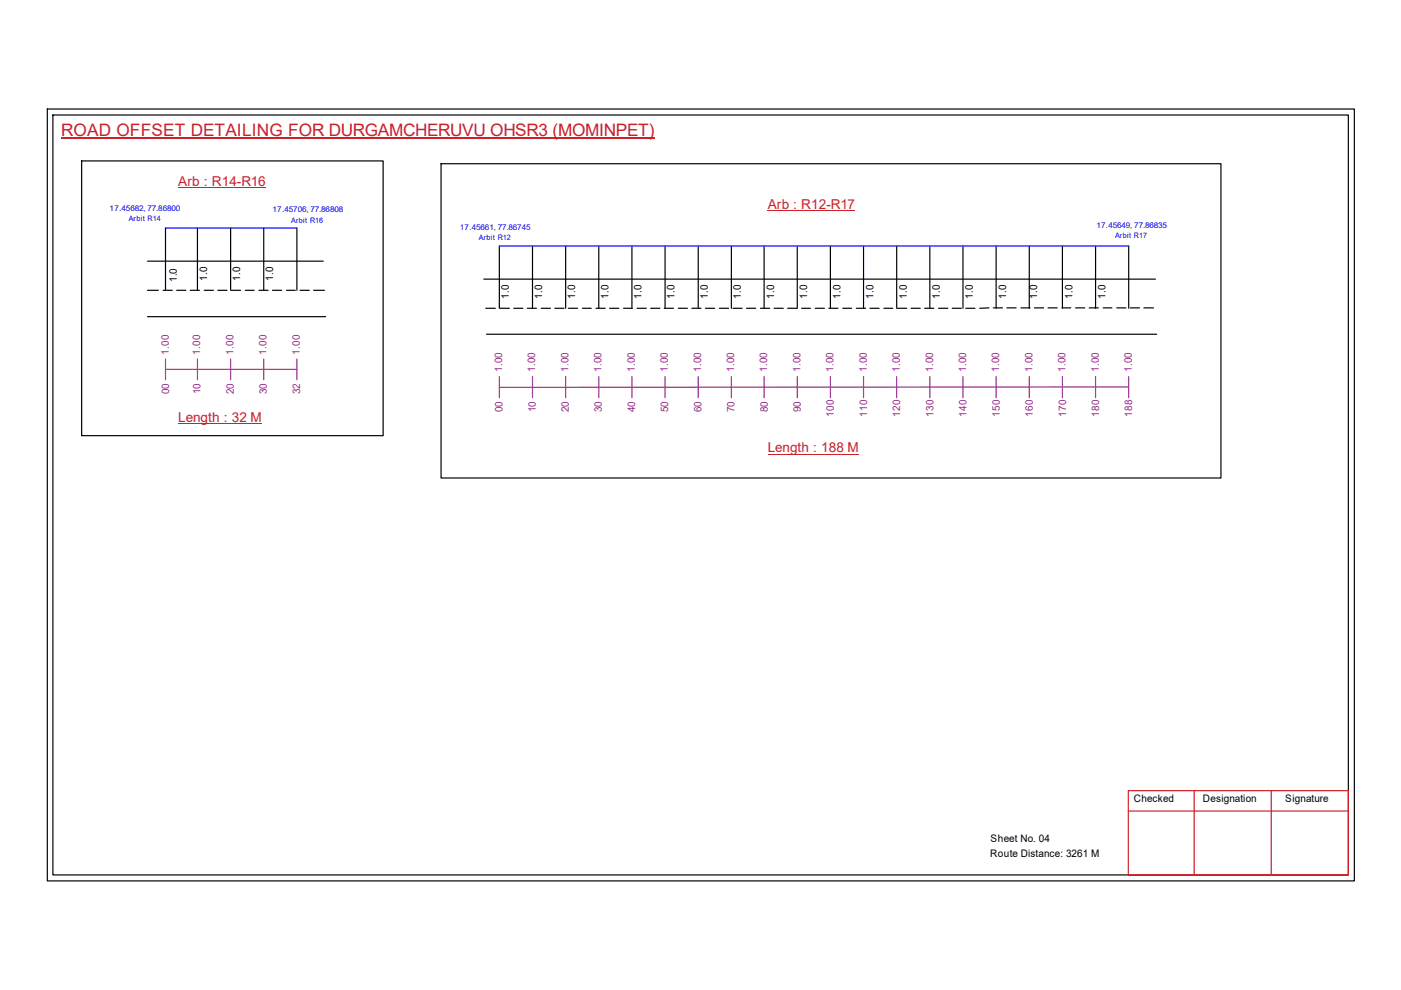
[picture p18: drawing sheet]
<svg xmlns="http://www.w3.org/2000/svg" width="297mm" height="210mm" viewBox="0 0 297 210" stroke-linecap="round" stroke-linejoin="round" font-family="sans-serif">
<defs><g id="words">
<text font-size="3.6" fill="#cd2027" x="13" y="28.9">ROAD OFFSET DETAILING FOR DURGAMCHERUVU OHSR3 (MOMINPET)</text>
<g font-size="2.9" fill="#cd2027">
<text x="37.8" y="39.4">Arb : R14-R16</text>
<text x="162.8" y="44.3">Arb : R12-R17</text>
<text x="37.8" y="89.5">Length : 32 M</text>
<text x="162.8" y="95.9">Length : 188 M</text>
</g>
<g font-size="2.2">
<text x="37.5" y="59.9" transform="rotate(-90 37.5 59.9)">1.0</text>
<text x="43.9" y="59.6" transform="rotate(-90 43.9 59.6)">1.0</text>
<text x="50.9" y="59.6" transform="rotate(-90 50.9 59.6)">1.0</text>
<text x="58" y="59.6" transform="rotate(-90 58 59.6)">1.0</text>
<text x="107.9" y="63.4" transform="rotate(-90 107.9 63.4)">1.0</text>
<text x="114.9" y="63.4" transform="rotate(-90 114.9 63.4)">1.0</text>
<text x="122" y="63.4" transform="rotate(-90 122 63.4)">1.0</text>
<text x="129" y="63.4" transform="rotate(-90 129 63.4)">1.0</text>
<text x="136" y="63.4" transform="rotate(-90 136 63.4)">1.0</text>
<text x="143" y="63.4" transform="rotate(-90 143 63.4)">1.0</text>
<text x="150.1" y="63.4" transform="rotate(-90 150.1 63.4)">1.0</text>
<text x="157.1" y="63.4" transform="rotate(-90 157.1 63.4)">1.0</text>
<text x="164.1" y="63.4" transform="rotate(-90 164.1 63.4)">1.0</text>
<text x="171.2" y="63.4" transform="rotate(-90 171.2 63.4)">1.0</text>
<text x="178.2" y="63.4" transform="rotate(-90 178.2 63.4)">1.0</text>
<text x="185.2" y="63.4" transform="rotate(-90 185.2 63.4)">1.0</text>
<text x="192.2" y="63.4" transform="rotate(-90 192.2 63.4)">1.0</text>
<text x="199.3" y="63.4" transform="rotate(-90 199.3 63.4)">1.0</text>
<text x="206.3" y="63.4" transform="rotate(-90 206.3 63.4)">1.0</text>
<text x="213.3" y="63.4" transform="rotate(-90 213.3 63.4)">1.0</text>
<text x="219.9" y="63.4" transform="rotate(-90 219.9 63.4)">1.0</text>
<text x="227.4" y="63.4" transform="rotate(-90 227.4 63.4)">1.0</text>
<text x="234.4" y="63.4" transform="rotate(-90 234.4 63.4)">1.0</text>
<text x="240.4" y="170.1">Checked</text>
<text x="255.1" y="170.1">Designation</text>
<text x="272.5" y="170.1">Signature</text>
<text x="210" y="178.6">Sheet No. 04</text>
<text x="209.9" y="181.7">Route Distance: 3261 M</text>
</g>
<g font-size="2.2" fill="#93278f">
<text x="35.8" y="75.2" transform="rotate(-90 35.8 75.2)">1.00</text>
<text x="42.5" y="75.2" transform="rotate(-90 42.5 75.2)">1.00</text>
<text x="49.5" y="75.2" transform="rotate(-90 49.5 75.2)">1.00</text>
<text x="56.5" y="75.2" transform="rotate(-90 56.5 75.2)">1.00</text>
<text x="63.5" y="75.2" transform="rotate(-90 63.5 75.2)">1.00</text>
<text x="35.9" y="83.6" transform="rotate(-90 35.9 83.6)">00</text>
<text x="42.5" y="83.6" transform="rotate(-90 42.5 83.6)">10</text>
<text x="49.6" y="83.6" transform="rotate(-90 49.6 83.6)">20</text>
<text x="56.6" y="83.6" transform="rotate(-90 56.6 83.6)">30</text>
<text x="63.6" y="83.6" transform="rotate(-90 63.6 83.6)">32</text>
<text x="106.5" y="78.9" transform="rotate(-90 106.5 78.9)">1.00</text>
<text x="113.5" y="78.9" transform="rotate(-90 113.5 78.9)">1.00</text>
<text x="120.5" y="78.9" transform="rotate(-90 120.5 78.9)">1.00</text>
<text x="127.5" y="78.9" transform="rotate(-90 127.5 78.9)">1.00</text>
<text x="134.6" y="78.9" transform="rotate(-90 134.6 78.9)">1.00</text>
<text x="141.6" y="78.9" transform="rotate(-90 141.6 78.9)">1.00</text>
<text x="148.6" y="78.9" transform="rotate(-90 148.6 78.9)">1.00</text>
<text x="155.7" y="78.9" transform="rotate(-90 155.7 78.9)">1.00</text>
<text x="162.7" y="78.9" transform="rotate(-90 162.7 78.9)">1.00</text>
<text x="169.7" y="78.9" transform="rotate(-90 169.7 78.9)">1.00</text>
<text x="176.7" y="78.9" transform="rotate(-90 176.7 78.9)">1.00</text>
<text x="183.8" y="78.9" transform="rotate(-90 183.8 78.9)">1.00</text>
<text x="190.8" y="78.9" transform="rotate(-90 190.8 78.9)">1.00</text>
<text x="197.8" y="78.9" transform="rotate(-90 197.8 78.9)">1.00</text>
<text x="204.8" y="78.9" transform="rotate(-90 204.8 78.9)">1.00</text>
<text x="211.9" y="78.9" transform="rotate(-90 211.9 78.9)">1.00</text>
<text x="218.9" y="78.9" transform="rotate(-90 218.9 78.9)">1.00</text>
<text x="225.9" y="78.9" transform="rotate(-90 225.9 78.9)">1.00</text>
<text x="233" y="78.9" transform="rotate(-90 233 78.9)">1.00</text>
<text x="240" y="78.9" transform="rotate(-90 240 78.9)">1.00</text>
<text x="106.5" y="87.4" transform="rotate(-90 106.5 87.4)">00</text>
<text x="113.6" y="87.4" transform="rotate(-90 113.6 87.4)">10</text>
<text x="120.6" y="87.4" transform="rotate(-90 120.6 87.4)">20</text>
<text x="127.6" y="87.4" transform="rotate(-90 127.6 87.4)">30</text>
<text x="134.7" y="87.4" transform="rotate(-90 134.7 87.4)">40</text>
<text x="141.7" y="87.4" transform="rotate(-90 141.7 87.4)">50</text>
<text x="148.7" y="87.4" transform="rotate(-90 148.7 87.4)">60</text>
<text x="155.7" y="87.4" transform="rotate(-90 155.7 87.4)">70</text>
<text x="162.8" y="87.4" transform="rotate(-90 162.8 87.4)">80</text>
<text x="169.8" y="87.4" transform="rotate(-90 169.8 87.4)">90</text>
<text x="176.8" y="88.4" transform="rotate(-90 176.8 88.4)">100</text>
<text x="183.9" y="88.4" transform="rotate(-90 183.9 88.4)">110</text>
<text x="190.9" y="88.4" transform="rotate(-90 190.9 88.4)">120</text>
<text x="197.9" y="88.4" transform="rotate(-90 197.9 88.4)">130</text>
<text x="204.9" y="88.4" transform="rotate(-90 204.9 88.4)">140</text>
<text x="212" y="88.4" transform="rotate(-90 212 88.4)">150</text>
<text x="219" y="88.4" transform="rotate(-90 219 88.4)">160</text>
<text x="226" y="88.4" transform="rotate(-90 226 88.4)">170</text>
<text x="233" y="88.4" transform="rotate(-90 233 88.4)">180</text>
<text x="240.1" y="88.4" transform="rotate(-90 240.1 88.4)">188</text>
</g>
<g font-size="1.7" fill="#00f">
<text x="23.2" y="44.8">17.45682, 77.86800</text>
<text x="57.8" y="45">17.45706, 77.86808</text>
<text x="97.5" y="48.8">17.45661, 77.86745</text>
<text x="232.4" y="48.3">17.45649, 77.86835</text>
</g>
<g font-size="1.6" fill="#00f">
<text x="27.3" y="46.9">Arbit R14</text>
<text x="61.8" y="47.2">Arbit R16</text>
<text x="101.6" y="51">Arbit R12</text>
<text x="236.4" y="50.4">Arbit R17</text>
</g>
</g></defs>
<g fill="none" stroke="#000" stroke-width=".25">
<path d="M10 23.1h277.1v163.7h-277.1zM11.2 24.4h274.7v161.1h-274.7zM17.3 34.1h63.9v58.3h-63.9zM93.5 34.7h165.4v66.6h-165.4zM31.3 55.4h37.2M35.1 48.3v13.3M41.9 48.3v13.3M48.9 48.3v13.3M55.9 48.3v13.3M62.9 48.3v13.3M102.6 59.2h142.4M105.9 52.2v13.2"/>
<path d="M112.9 52.2v13.2M119.9 52.2v13.2M127 52.2v13.2M134 52.2v13.2M141 52.2v13.2M148 52.2v13.2M155.1 52.2v13.2M162 52.2v13.2M169 52.2v13.2M176.1 52.2v13.2M183.1 52.2v13.2M190.1 52.2v13.2"/>
<path d="M197.1 52.2v13.2M204.2 52.2v13.2M211.2 52.2v13.2M218.2 52.2v13.2M225.3 52.2v13.2M232.3 52.2v13.2M239.3 52.2v13.2M31.3 67.1h37.7M31.3 61.6h2.3M34.6 61.6h1.9M37.5 61.6h1.9M40.3 61.6h2"/>
<path d="M43.3 61.6h2M46.2 61.6h1.9M49.1 61.6h1.9M52 61.6h1.9M54.9 61.6h2M57.8 61.6h1.9M60.7 61.6h1.9M63.6 61.6h2M66.5 61.6h2.3M103 65.4h2M103.2 70.9h142M106 65.4h2"/>
<path d="M108.9 65.4h2M111.8 65.4h1.9M114.8 65.4h1.9M117.6 65.4h2M120.5 65.4h2M123.5 65.4h1.8M126.4 65.4h1.9M129.2 65.4h2M132.2 65.4h1.9M135.1 65.4h1.9M138 65.4h1.9M140.8 65.4h2"/>
<path d="M143.8 65.4h2M146.7 65.4h1.9M149.6 65.4h1.9M152.5 65.4h2M155.4 65.4h1.9M158.3 65.4h1.9M161.2 65.4h2M164.1 65.4h2M167 65.4h1.9M170 65.4h1.8M172.8 65.4h2M175.7 65.4h2"/>
<path d="M178.7 65.4h1.8M181.6 65.4h1.9M184.4 65.4h2M187.4 65.4h1.9M190.3 65.4h1.9M193.2 65.4h1.9M196 65.4h2M199 65.4h2M201.9 65.4h1.9M204.8 65.4h1.9M209.7 65.3l-2 .1M210.6 65.3h2"/>
<path d="M213.5 65.3h1.9M216.4 65.3h2M219.3 65.3h2M222.2 65.3h2M225.2 65.3h1.8M228 65.3h2M230.9 65.3h2M233.9 65.3h1.9M236.8 65.3h1.9M239.6 65.3h2M242.5 65.3h2.1"/>
</g>
<path d="M239.2 167.6h46.7v17.9h-46.7zM239.2 172h46.7M253.2 167.6v17.9M269.5 167.6v17.9" fill="none" stroke="#cc1f26" stroke-width=".25"/>
<path d="M13 29.3h125.7" fill="none" stroke="#cd2027" stroke-width=".25"/>
<path d="M35.1 48.3h27.8M105.9 52.2h133.4" fill="none" stroke="#00f" stroke-width=".25"/>
<g fill="none" stroke="#93278f" stroke-width=".25">
<path d="M35.1 78.3h27.8M35.1 76.1v4.4M41.9 76.1v4.4M48.9 76.1v4.4M55.9 76.1v4.4M62.9 76.1v4.4M105.9 79.8v4.5M112.9 79.8v4.5M119.9 79.8v4.5M127 79.8v4.5M134 79.8v4.5M141 79.8v4.5"/>
<path d="M148 79.8v4.5M155.1 79.8v4.5M162 79.8v4.5M169 79.8v4.5M176.1 79.8v4.5M183.1 79.8v4.5M190.1 79.8v4.5M197.1 79.8v4.5M204.2 79.8v4.5M211.2 79.8v4.5M218.2 79.8v4.5M225.3 79.8v4.5"/>
<path d="M232.3 79.8v4.5M239.3 79.8v4.5M239.3 82l-133.4 .1"/>
</g>
<path d="M37.8 39.7h18.5M162.8 44.6h18.4M37.8 89.8h17.6M162.8 96.3h19.2" fill="none" stroke="#cd2027" stroke-width=".21"/>
<use href="#words"/>
</svg>
